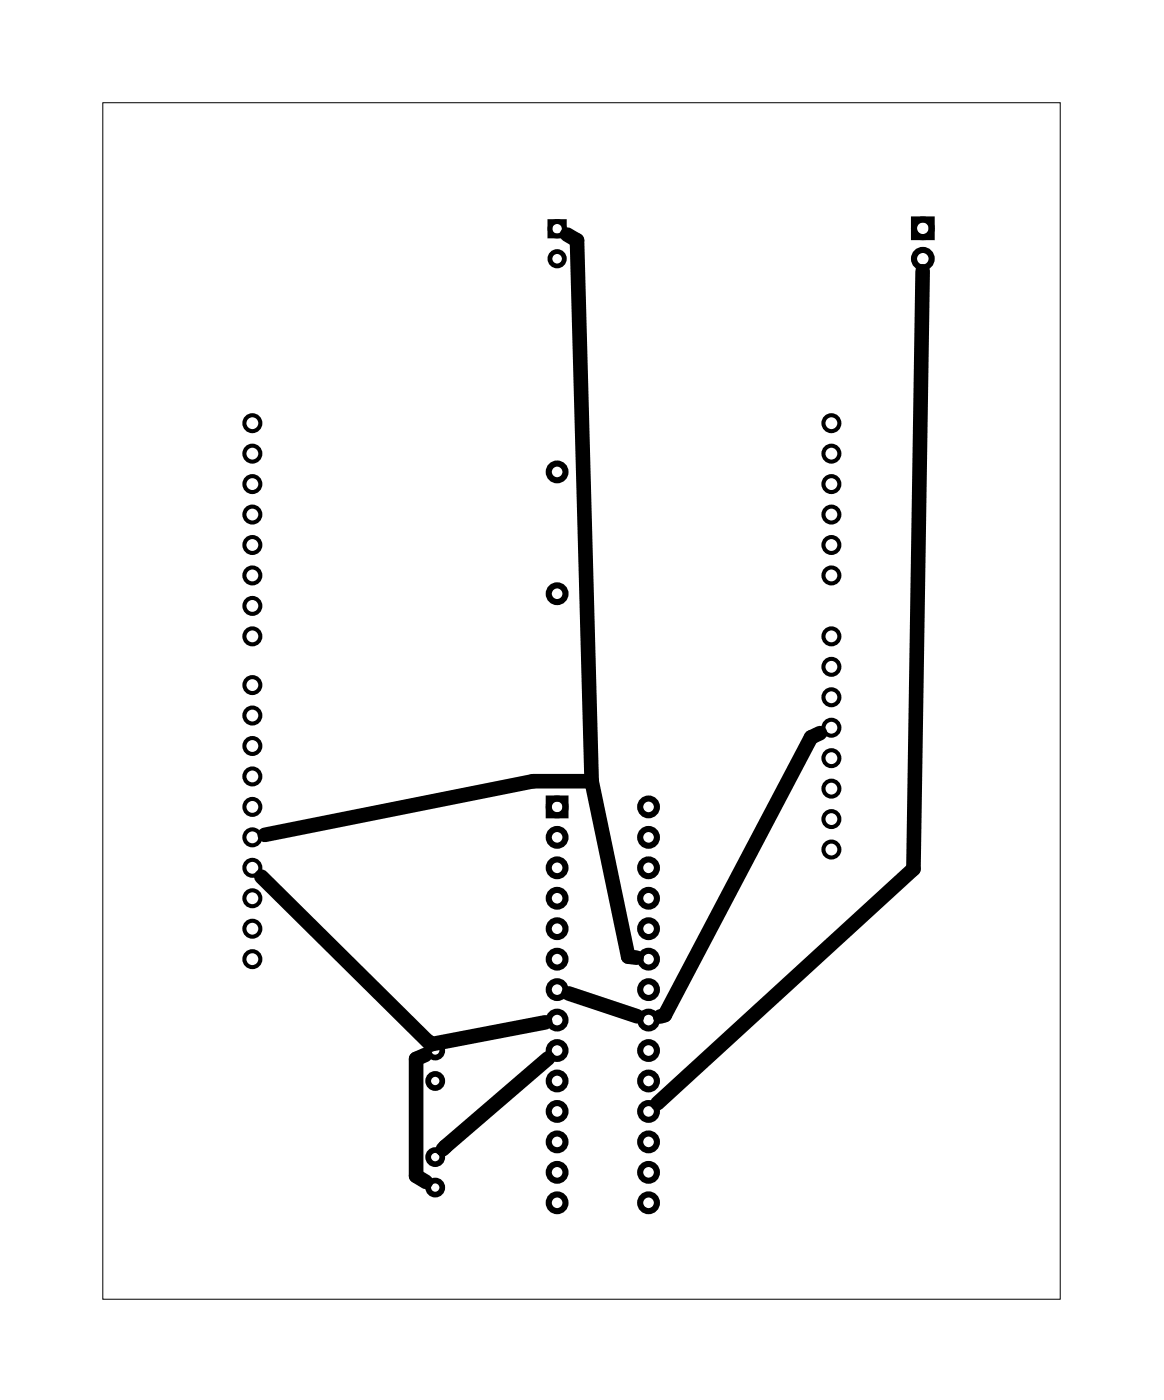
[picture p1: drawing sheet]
<svg xmlns="http://www.w3.org/2000/svg" width="97mm" height="117mm" viewBox="0 0 97 117" stroke-linecap="round" stroke-linejoin="round" font-family="sans-serif">
<path d="M8.6 8.6h79.8v99.8h-79.8z" fill="none" stroke="#000" stroke-width=".08"/>
<g fill="none" stroke="#000" stroke-width=".34">
<circle cx="21" cy="37.8" r=".66"/>
<circle cx="21" cy="35.3" r=".66"/>
<circle cx="69.3" cy="35.3" r=".66"/>
<circle cx="69.3" cy="37.8" r=".66"/>
<circle cx="21" cy="45.5" r=".66"/>
<circle cx="21" cy="40.4" r=".66"/>
<circle cx="21" cy="48" r=".66"/>
<circle cx="21" cy="50.5" r=".66"/>
<circle cx="21" cy="42.9" r=".66"/>
<circle cx="21" cy="53.1" r=".66"/>
<circle cx="21" cy="59.7" r=".66"/>
<circle cx="21" cy="57.1" r=".66"/>
<circle cx="69.3" cy="53.1" r=".66"/>
<circle cx="69.3" cy="40.4" r=".66"/>
<circle cx="69.3" cy="42.9" r=".66"/>
<circle cx="69.3" cy="58.2" r=".66"/>
<circle cx="69.3" cy="48" r=".66"/>
<circle cx="69.3" cy="45.5" r=".66"/>
<circle cx="69.3" cy="55.6" r=".66"/>
<circle cx="21" cy="77.5" r=".66"/>
<circle cx="21" cy="67.3" r=".66"/>
<circle cx="21" cy="74.9" r=".66"/>
<circle cx="21" cy="64.8" r=".66"/>
<circle cx="21" cy="69.8" r=".66"/>
<circle cx="21" cy="72.4" r=".66"/>
<circle cx="21" cy="62.2" r=".66"/>
<circle cx="69.3" cy="68.3" r=".66"/>
<circle cx="69.3" cy="70.9" r=".66"/>
<circle cx="69.3" cy="65.8" r=".66"/>
<circle cx="69.3" cy="63.2" r=".66"/>
<circle cx="69.3" cy="60.7" r=".66"/>
<circle cx="21" cy="80" r=".66"/>
</g>
<g fill="none" stroke="#000" stroke-width=".4">
<path d="M45.8 18.5h1.2v1.2h-1.2z"/>
<circle cx="46.4" cy="19.1" r=".6"/>
<circle cx="46.4" cy="21.6" r=".6"/>
</g>
<g fill="none" stroke="#000" stroke-width=".51">
<path d="M76.2 18.3h1.5v1.5h-1.5zM45.7 66.6h1.4v1.4h-1.4z"/>
<circle cx="76.9" cy="19" r=".74"/>
<circle cx="46.4" cy="39.4" r=".7"/>
<circle cx="76.9" cy="21.6" r=".74"/>
<circle cx="46.4" cy="49.5" r=".7"/>
<circle cx="46.4" cy="72.4" r=".7"/>
<circle cx="46.4" cy="69.8" r=".7"/>
<circle cx="46.4" cy="77.5" r=".7"/>
<circle cx="46.4" cy="74.9" r=".7"/>
<circle cx="46.4" cy="67.3" r=".7"/>
<circle cx="54.1" cy="74.9" r=".7"/>
<circle cx="54.1" cy="69.8" r=".7"/>
<circle cx="54.1" cy="72.4" r=".7"/>
<circle cx="54.1" cy="77.5" r=".7"/>
<circle cx="54.1" cy="67.3" r=".7"/>
<circle cx="46.4" cy="80" r=".7"/>
<circle cx="46.4" cy="82.5" r=".7"/>
<circle cx="46.4" cy="85.1" r=".7"/>
<circle cx="46.4" cy="87.6" r=".7"/>
<circle cx="46.4" cy="92.7" r=".7"/>
<circle cx="46.4" cy="95.2" r=".7"/>
<circle cx="46.4" cy="90.2" r=".7"/>
<circle cx="46.4" cy="97.8" r=".7"/>
<circle cx="54.1" cy="85.1" r=".7"/>
<circle cx="54.1" cy="80" r=".7"/>
<circle cx="54.1" cy="82.5" r=".7"/>
<circle cx="54.1" cy="87.6" r=".7"/>
<circle cx="54.1" cy="90.2" r=".7"/>
<circle cx="54.1" cy="92.7" r=".7"/>
<circle cx="54.1" cy="95.2" r=".7"/>
<circle cx="54.1" cy="97.8" r=".7"/>
<circle cx="46.4" cy="100.3" r=".7"/>
<circle cx="54.1" cy="100.3" r=".7"/>
</g>
<g fill="none" stroke="#000" stroke-width=".48">
<circle cx="36.3" cy="99.1" r=".59"/>
<circle cx="36.3" cy="96.5" r=".59"/>
<circle cx="36.3" cy="90.2" r=".59"/>
<circle cx="36.3" cy="87.6" r=".59"/>
</g>
<path d="M47.3 19.6l.8 .4 1.2 45.2M76.9 22.6l-.8 49.9-21.3 19.5M21.8 73.1l14.1 14M49.3 65.2l3.1 14.6 .7 .1M49.3 65.2h-4.9l-22.3 4.4M68.3 61.1l-.7 .4-12.2 23.2-.4 .1M35.4 88l-.7 .3v9.8l.8 .5M35.7 86.9l.2 .2M45.4 85.3l-9.5 1.8M45.7 88.3l-8.8 7.6M47.4 82.9l5.7 1.9" fill="none" stroke="#000" stroke-width="1.2"/>
</svg>
